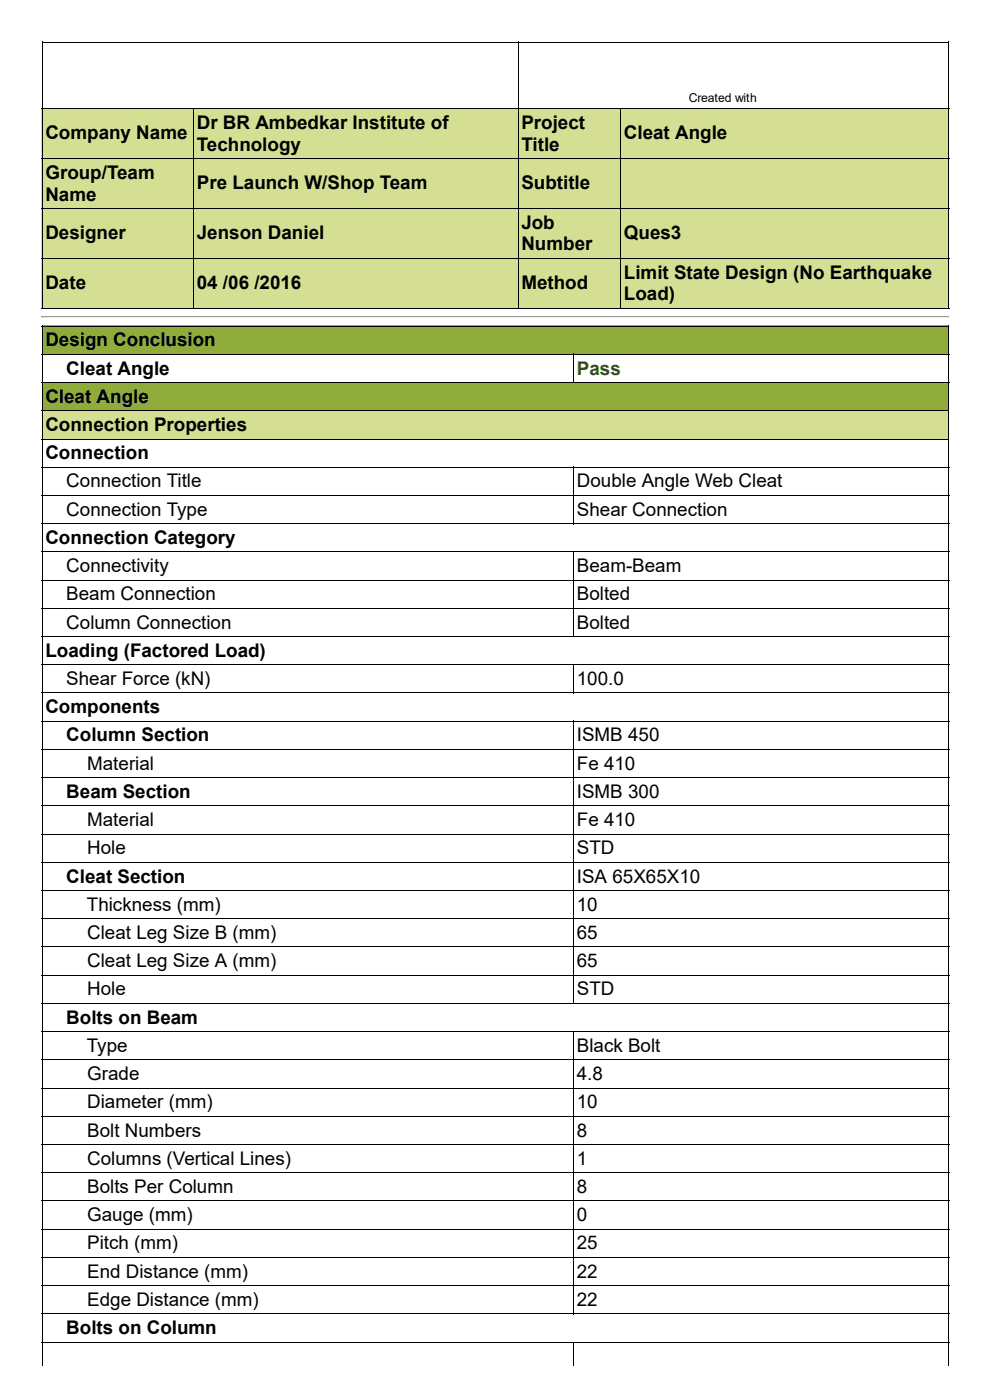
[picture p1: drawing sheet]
<svg xmlns="http://www.w3.org/2000/svg" width="297mm" height="420mm" viewBox="0 0 297 420" stroke-linecap="round" stroke-linejoin="round" font-family="sans-serif">
<defs><g id="words">
<g font-size="5.6">
<text x="13.6" y="41.8">Company Name</text>
<text x="59.1" y="38.7">Dr BR Ambedkar Institute of</text>
<text x="156.5" y="38.7">Project</text>
<text x="187.2" y="41.8">Cleat Angle</text>
<text x="59.1" y="45.2">Technology</text>
<text x="156.5" y="45.2">Title</text>
<text x="13.6" y="53.7">Group/Team</text>
<text x="59.1" y="56.8">Pre Launch W/Shop Team</text>
<text x="156.5" y="56.8">Subtitle</text>
<text x="13.6" y="60.2">Name</text>
<text x="13.6" y="71.8">Designer</text>
<text x="59.1" y="71.8">Jenson Daniel</text>
<text x="156.5" y="68.7">Job</text>
<text x="187.2" y="71.8">Ques3</text>
<text x="156.5" y="75.2">Number</text>
<text x="187.2" y="83.6">Limit State Design (No Earthquake</text>
<text x="13.6" y="86.7">Date</text>
<text x="59.1" y="86.7">04 /06 /2016</text>
<text x="156.5" y="86.7">Method</text>
<text x="187.2" y="90.1">Load)</text>
<text x="13.6" y="104">Design Conclusion</text>
<text x="19.9" y="112.4">Cleat Angle</text>
<text x="13.6" y="120.9">Cleat Angle</text>
<text x="13.6" y="129.4">Connection Properties</text>
<text x="13.6" y="137.8">Connection</text>
<text x="19.9" y="146.3">Connection Title</text>
<text x="173.1" y="146.3">Double Angle Web Cleat</text>
<text x="19.9" y="154.8">Connection Type</text>
<text x="173.1" y="154.8">Shear Connection</text>
<text x="13.6" y="163.2">Connection Category</text>
<text x="19.9" y="171.7">Connectivity</text>
<text x="173.1" y="171.7">Beam­Beam</text>
<text x="19.9" y="180.2">Beam Connection</text>
<text x="173.1" y="180.2">Bolted</text>
<text x="19.9" y="188.6">Column Connection</text>
<text x="173.1" y="188.6">Bolted</text>
<text x="13.6" y="197.1">Loading (Factored Load)</text>
<text x="19.9" y="205.6">Shear Force (kN)</text>
<text x="173.1" y="205.6">100.0</text>
<text x="13.6" y="214">Components</text>
<text x="19.9" y="222.5">Column Section</text>
<text x="173.1" y="222.5">ISMB 450</text>
<text x="26.2" y="231">Material</text>
<text x="173.1" y="231">Fe 410</text>
<text x="19.9" y="239.5">Beam Section</text>
<text x="173.1" y="239.5">ISMB 300</text>
<text x="26.2" y="247.9">Material</text>
<text x="173.1" y="247.9">Fe 410</text>
<text x="26.2" y="256.4">Hole</text>
<text x="173.1" y="256.4">STD</text>
<text x="19.9" y="264.9">Cleat Section</text>
<text x="173.1" y="264.9">ISA 65X65X10</text>
<text x="26.1" y="273.3">Thickness (mm)</text>
<text x="173.1" y="273.3">10</text>
<text x="26.2" y="281.8">Cleat Leg Size B (mm)</text>
<text x="173.1" y="281.8">65</text>
<text x="26.2" y="290.3">Cleat Leg Size A (mm)</text>
<text x="173.1" y="290.3">65</text>
<text x="26.2" y="298.7">Hole</text>
<text x="173.1" y="298.7">STD</text>
<text x="19.9" y="307.2">Bolts on Beam</text>
<text x="26.1" y="315.7">Type</text>
<text x="173.1" y="315.7">Black Bolt</text>
<text x="26.2" y="324.1">Grade</text>
<text x="173.1" y="324.1">4.8</text>
<text x="26.2" y="332.6">Diameter (mm)</text>
<text x="173.1" y="332.6">10</text>
<text x="26.2" y="341.1">Bolt Numbers</text>
<text x="173.1" y="341.1">8</text>
<text x="26.2" y="349.5">Columns (Vertical Lines)</text>
<text x="173.1" y="349.5">1</text>
<text x="26.2" y="358">Bolts Per Column</text>
<text x="173.1" y="358">8</text>
<text x="26.2" y="366.5">Gauge (mm)</text>
<text x="173.1" y="366.5">0</text>
<text x="26.2" y="375">Pitch (mm)</text>
<text x="173.1" y="375">25</text>
<text x="26.2" y="383.4">End Distance (mm)</text>
<text x="173.1" y="383.4">22</text>
<text x="26.2" y="391.9">Edge Distance (mm)</text>
<text x="173.1" y="391.9">22</text>
<text x="19.9" y="400.4">Bolts on Column</text>
</g>
<text font-size="5.6" fill="#008000" x="173.1" y="112.4">Pass</text>
<text font-size="3.7" x="206.7" y="30.6">Created with</text>
</g></defs>
<g fill="#d5df93">
<path d="M12.5 32.5h45.4v15h-45.4z"/>
<path d="M57.9 32.5h97.4v15h-97.4z"/>
<path d="M155.3 32.5h30.8v15h-30.8z"/>
<path d="M186.1 32.5h98.5v15h-98.5z"/>
<path d="M12.5 47.5h45.4v15h-45.4z"/>
<path d="M57.9 47.5h97.4v15h-97.4z"/>
<path d="M155.3 47.5h30.8v15h-30.8z"/>
<path d="M186.1 47.5h98.5v15h-98.5z"/>
<path d="M12.5 62.5h45.4v14.9h-45.4z"/>
<path d="M57.9 62.5h97.4v14.9h-97.4z"/>
<path d="M155.3 62.5h30.8v14.9h-30.8z"/>
<path d="M186.1 62.5h98.5v14.9h-98.5z"/>
<path d="M12.5 77.4h45.4v15h-45.4z"/>
<path d="M57.9 77.4h97.4v15h-97.4z"/>
<path d="M155.3 77.4h30.8v15h-30.8z"/>
<path d="M186.1 77.4h98.5v15h-98.5z"/>
</g>
<path d="M12.5 12.6h272.4M12.6 12.5v80.2M155.5 12.5v80.2M284.8 12.5v80.2M12.5 32.7h272.4M58.1 32.5v60.2M186.2 32.5v60.2M12.5 47.6h272.4M12.5 77.6h272.4M12.5 62.6h272.4M12.5 92.5h272.4" fill="none" stroke="#000" stroke-width=".3"/>
<path d="M12.5 95.1h272.4" fill="none" stroke="#9a9a9a" stroke-width=".3"/>
<path d="M12.5 95.3h272.4" fill="none" stroke="#eee" stroke-width=".3"/>
<path d="M284.9 94.9v.6h-.3z" fill="#eee"/>
<path d="M12.5 94.9h.3l-.3 .6z" fill="#9a9a9a"/>
<g fill="#8fac3a">
<path d="M12.5 97.7h272.1v8.5h-272.1z"/>
<path d="M12.5 114.7h272.1v8.4h-272.1z"/>
</g>
<path d="M12.5 123.1h272.1v8.5h-272.1z" fill="#d5df93"/>
<g fill="none" stroke="#000" stroke-width=".3">
<path d="M12.5 97.9h272.4M12.6 97.7v312M284.8 97.7v312M12.5 114.8h272.4M12.5 106.4h272.4M172.1 106.2v8.8M12.5 131.8h272.4M12.5 123.3h272.4M12.5 157.2h272.4M12.5 148.7h272.4M12.5 140.2h272.4M172.1 140.1v17.2"/>
<path d="M12.5 174.1h272.4M12.5 165.6h272.4M172.1 165.5v25.7M12.5 199.5h272.4M12.5 191h272.4M12.5 182.6h272.4M172.1 199.4v8.7M12.5 216.4h272.4M12.5 208h272.4M172.1 216.3v85M12.5 233.4h272.4M12.5 224.9h272.4"/>
<path d="M12.5 258.8h272.4M12.5 250.3h272.4M12.5 241.9h272.4M12.5 275.7h272.4M12.5 267.3h272.4M12.5 292.7h272.4M12.5 284.2h272.4M12.5 318.1h272.4M12.5 309.6h272.4M12.5 301.1h272.4M172.1 309.5v84.9M12.5 335h272.4"/>
<path d="M12.5 326.5h272.4M12.5 351.9h272.4M12.5 343.5h272.4M12.5 377.4h272.4M12.5 368.9h272.4M12.5 360.4h272.4M12.5 394.3h272.4M12.5 385.8h272.4M12.5 402.8h272.4M172.1 402.6v7.1"/>
</g>
<use href="#words"/>
</svg>
